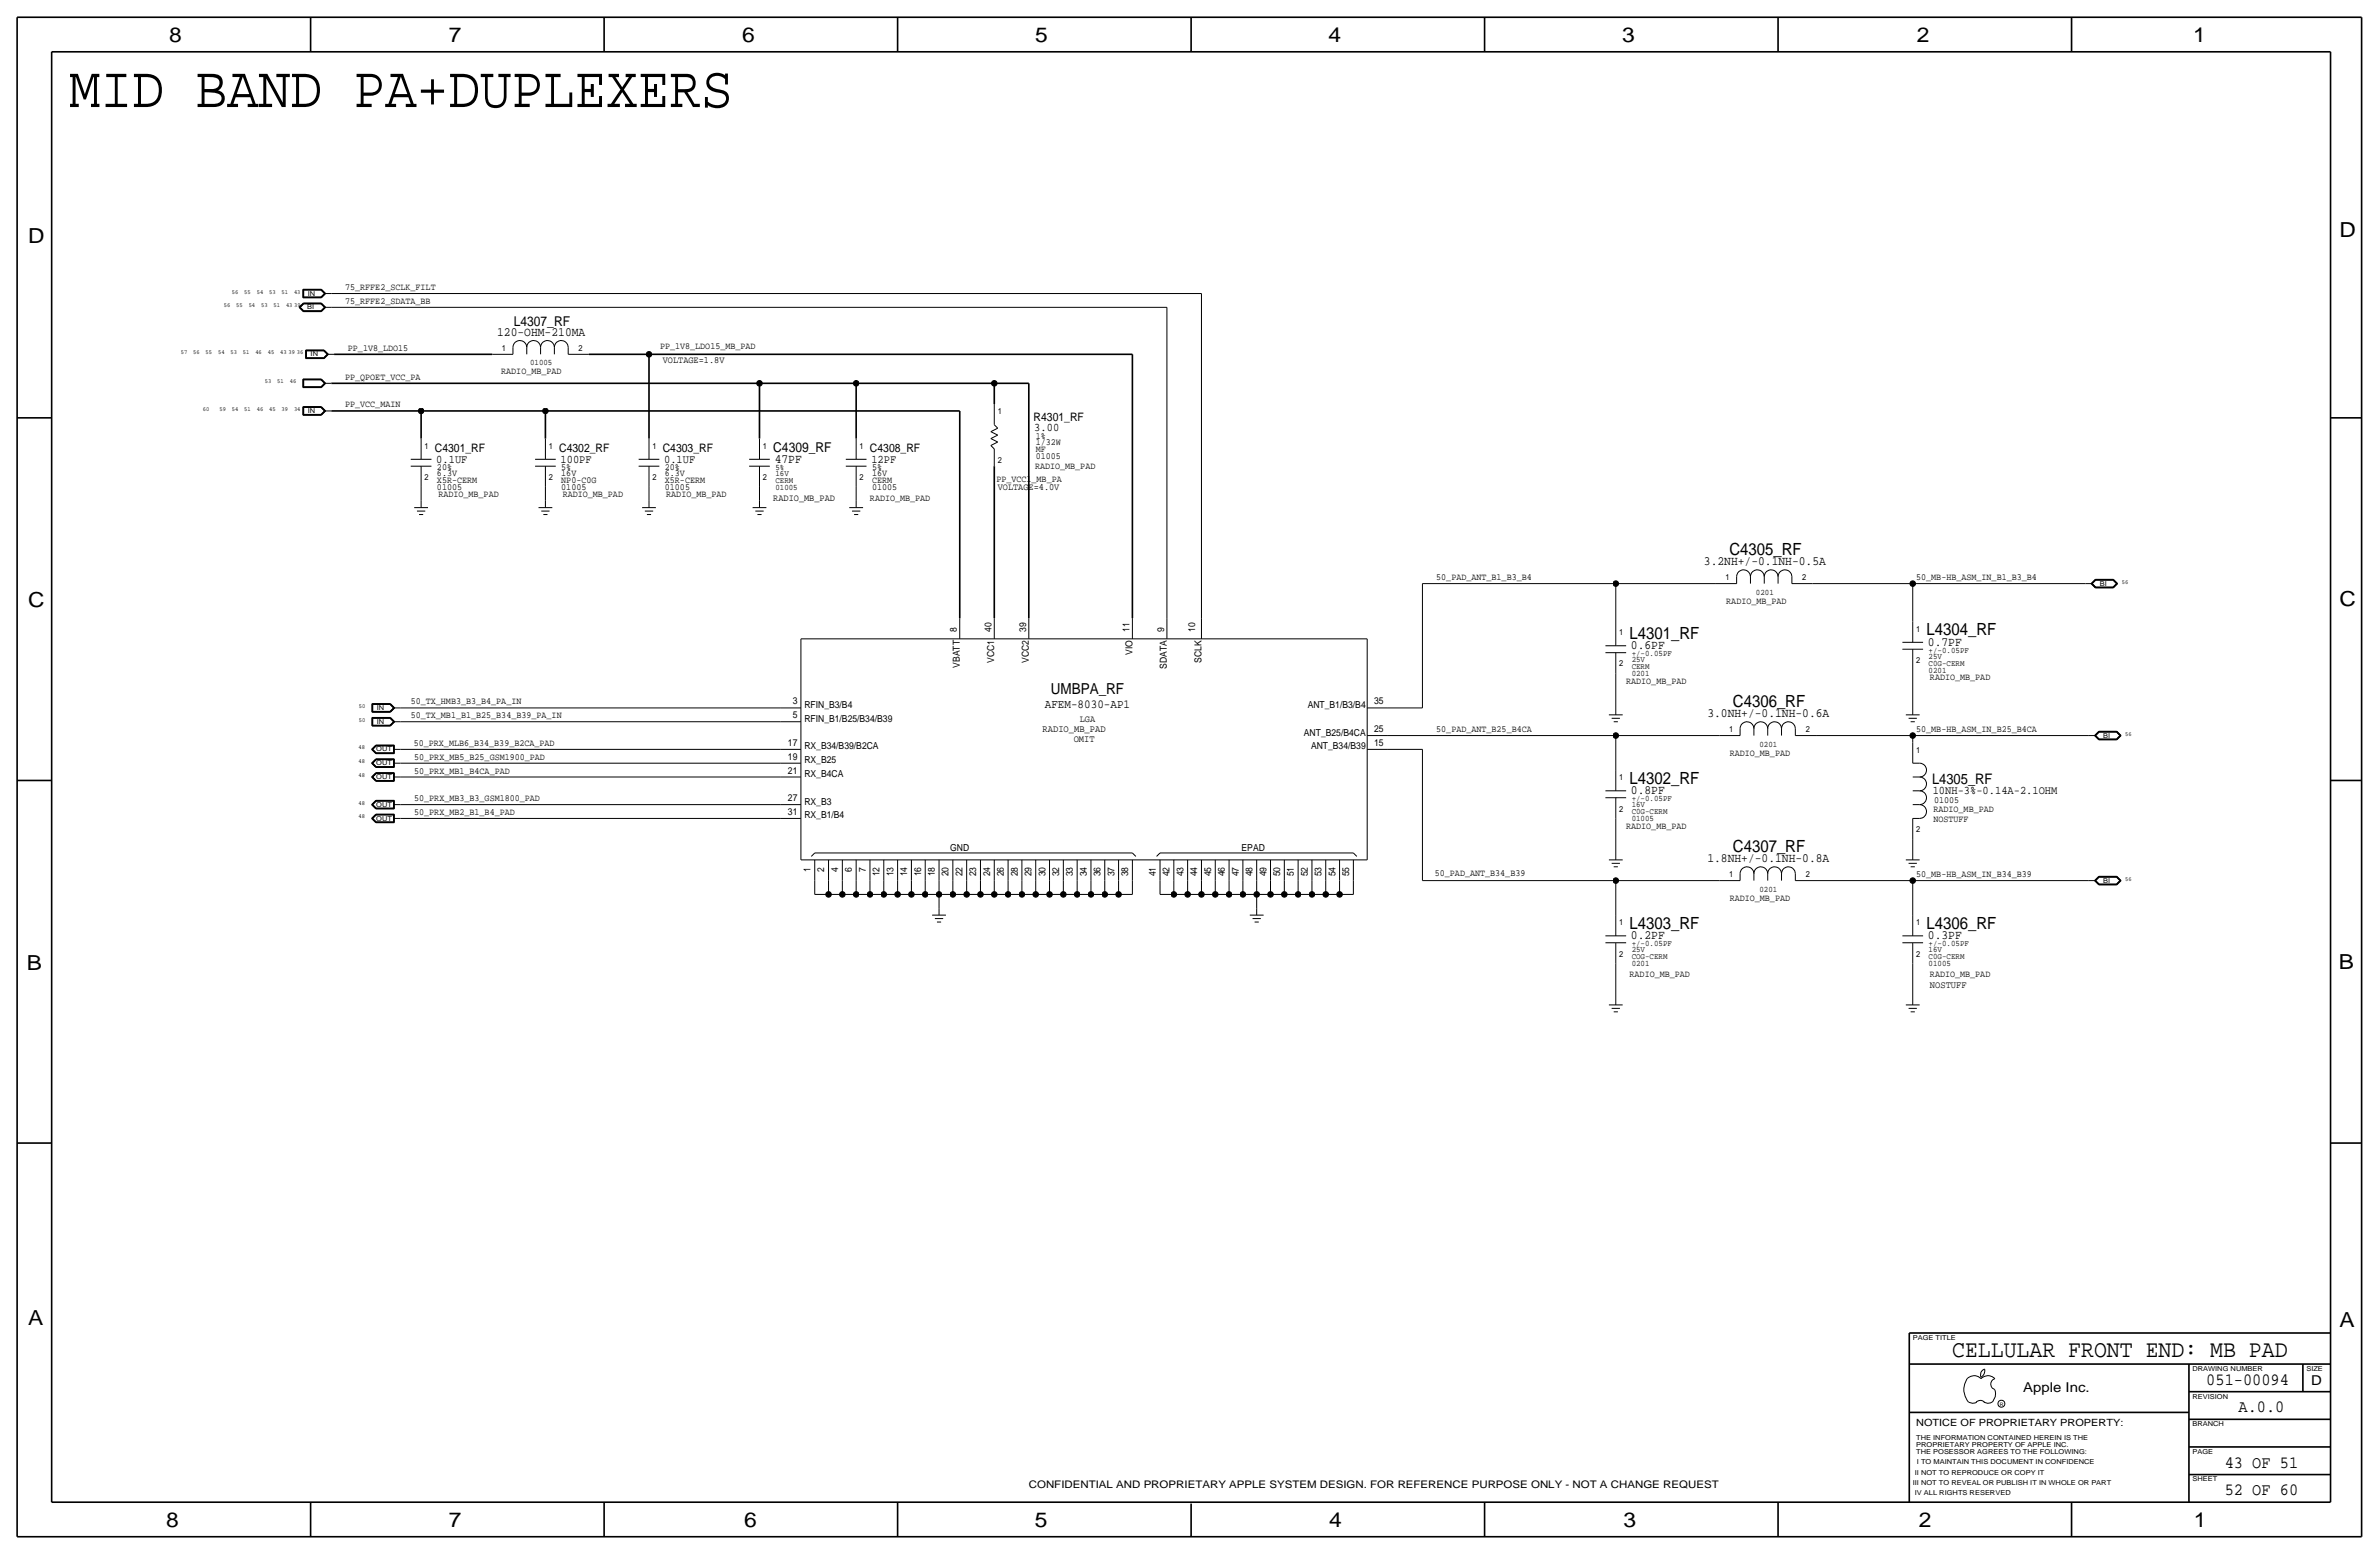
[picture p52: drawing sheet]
<svg xmlns="http://www.w3.org/2000/svg" width="875mm" height="572mm" viewBox="0 0 875 572" stroke-linecap="round" stroke-linejoin="round" font-family="sans-serif">
<defs><g id="words">
<text font-size="21.7" x="25.3" y="39.4">MID BAND PA+DUPLEXERS</text>
<text font-size="8.9" x="718" y="499.1">CELLULAR FRONT END: MB PAD</text>
<g font-size="7.6">
<text x="62.2" y="15.5">8</text>
<text x="165.1" y="15.5">7</text>
<text x="273" y="15.5">6</text>
<text x="380.7" y="15.5">5</text>
<text x="488.6" y="15.5">4</text>
<text x="596.6" y="15.5">3</text>
<text x="705.1" y="15.5">2</text>
<text x="806.7" y="15.5">1</text>
<text x="10.4" y="89.4">D</text>
<text x="860.5" y="87.1">D</text>
<text x="10.4" y="223.3">C</text>
<text x="860.5" y="222.8">C</text>
<text x="9.8" y="356.6">B</text>
<text x="860.3" y="356.4">B</text>
<text x="10.4" y="487.4">A</text>
<text x="860.5" y="488.2">A</text>
<text x="61.2" y="561.6">8</text>
<text x="165" y="561.6">7</text>
<text x="273.8" y="561.6">6</text>
<text x="380.7" y="561.6">5</text>
<text x="488.9" y="561.6">4</text>
<text x="597.1" y="561.6">3</text>
<text x="705.8" y="561.6">2</text>
<text x="806.9" y="561.6">1</text>
</g>
<g font-size="6.3">
<text x="811.5" y="509.3">051-00094</text>
<text x="823.3" y="519.4">A.0.0</text>
<text x="818.3" y="539.7">43 OF 51</text>
<text x="818.3" y="549.9">52 OF 60</text>
</g>
<g font-size="6.2">
<text x="636.1" y="204.2">C4305_RF</text>
<text x="708.6" y="233.7">L4304_RF</text>
<text x="599.4" y="234.9">L4301_RF</text>
<text x="637.4" y="260.1">C4306_RF</text>
<text x="599.4" y="288.3">L4302_RF</text>
<text x="637.4" y="313.4">C4307_RF</text>
<text x="599.4" y="341.6">L4303_RF</text>
<text x="708.6" y="341.6">L4306_RF</text>
</g>
<text font-size="5.6" x="386.5" y="255.3">UMBPA_RF</text>
<text font-size="5.3" x="710.6" y="288.3">L4305_RF</text>
<g font-size="5">
<text x="189" y="119.9">L4307_RF</text>
<text x="284.4" y="166.4">C4309_RF</text>
<text x="850.1" y="509.3">D</text>
<text x="744.2" y="511.8">Apple Inc.</text>
</g>
<g font-size="4.7">
<text x="182.9" y="123.4">120-OHM-210MA</text>
<text x="284.9" y="170.2">47PF</text>
<text x="626.7" y="207.8">3.2NH+/-0.1NH-0.5A</text>
<text x="599.9" y="238.8">0.6PF</text>
<text x="709.1" y="237.5">0.7PF</text>
<text x="628" y="263.7">3.0NH+/-0.1NH-0.6A</text>
<text x="599.9" y="292.1">0.8PF</text>
<text x="628" y="317">1.8NH+/-0.1NH-0.8A</text>
<text x="599.9" y="345.4">0.2PF</text>
<text x="709.1" y="345.4">0.3PF</text>
</g>
<text font-size="4.5" x="384.3" y="260.4">AFEM-8030-AP1</text>
<g font-size="4.3">
<text x="380.2" y="154.7">R4301_RF</text>
<text x="380.4" y="158.5">3.00</text>
<text x="160" y="166.4">C4301_RF</text>
<text x="205.7" y="166.4">C4302_RF</text>
<text x="243.8" y="166.4">C4303_RF</text>
<text x="320" y="166.4">C4308_RF</text>
<text x="160.5" y="170.2">0.1UF</text>
<text x="206.2" y="170.2">100PF</text>
<text x="244.3" y="170.2">0.1UF</text>
<text x="320.5" y="170.2">12PF</text>
<text x="710.9" y="292.1">10NH-3%-0.14A-2.1OHM</text>
</g>
<text font-size="3.8" x="378.4" y="547.4">CONFIDENTIAL AND PROPRIETARY APPLE SYSTEM DESIGN. FOR REFERENCE PURPOSE ONLY - NOT A CHANGE REQUEST</text>
<text font-size="3.7" x="704.8" y="524.5">NOTICE OF PROPRIETARY PROPERTY:</text>
<g font-size="3.6">
<text x="383.5" y="269.2">RADIO_MB_PAD</text>
<text x="394.9" y="273">OMIT</text>
<text x="709.9" y="363.2">NOSTUFF</text>
</g>
<g font-size="3.5">
<text x="126.9" y="106.7">75_RFFE2_SCLK_FILT</text>
<text x="126.9" y="111.8">75_RFFE2_SDATA_BB</text>
<text x="128" y="129">PP_1V8_LDO15</text>
<text x="242.8" y="128.3">PP_1V8_LDO15_MB_PAD</text>
<text x="184.4" y="137.4">RADIO_MB_PAD</text>
<text x="243.8" y="133.4">VOLTAGE=1.8V</text>
<text x="126.9" y="139.7">PP_QPOET_VCC_PA</text>
<text x="126.9" y="149.9">PP_VCC_MAIN</text>
<text x="380.9" y="161.3">1%</text>
<text x="380.9" y="166.4">MF</text>
<text x="380.9" y="163.8">1/32W</text>
<text x="160.7" y="172.7">20%</text>
<text x="206.5" y="172.7">5%</text>
<text x="244.6" y="172.7">20%</text>
<text x="320.8" y="172.7">5%</text>
<text x="380.7" y="172.5">RADIO_MB_PAD</text>
<text x="380.9" y="168.9">01005</text>
<text x="160.7" y="177.5">X5R-CERM</text>
<text x="160.7" y="175">6.3V</text>
<text x="206.5" y="175">16V</text>
<text x="206.5" y="177.5">NP0-C0G</text>
<text x="244.6" y="175">6.3V</text>
<text x="244.6" y="177.5">X5R-CERM</text>
<text x="320.8" y="175">16V</text>
<text x="320.8" y="177.5">CERM</text>
<text x="366.5" y="177.3">PP_VCC1_MB_PA</text>
<text x="160.7" y="180.1">01005</text>
<text x="161.2" y="182.9">RADIO_MB_PAD</text>
<text x="206.5" y="180.1">01005</text>
<text x="207" y="182.9">RADIO_MB_PAD</text>
<text x="244.6" y="180.1">01005</text>
<text x="245.1" y="182.9">RADIO_MB_PAD</text>
<text x="284.4" y="184.2">RADIO_MB_PAD</text>
<text x="320" y="184.1">RADIO_MB_PAD</text>
<text x="320.8" y="180.1">01005</text>
<text x="367" y="180.3">VOLTAGE=4.0V</text>
<text x="528.3" y="213.4">50_PAD_ANT_B1_B3_B4</text>
<text x="704.8" y="213.4">50_MB-HB_ASM_IN_B1_B3_B4</text>
<text x="634.9" y="222.3">RADIO_MB_PAD</text>
<text x="352" y="232.4" transform="rotate(-90 352 232.4)">8</text>
<text x="364.7" y="232.4" transform="rotate(-90 364.7 232.4)">40</text>
<text x="377.4" y="232.4" transform="rotate(-90 377.4 232.4)">39</text>
<text x="415.5" y="232.4" transform="rotate(-90 415.5 232.4)">11</text>
<text x="428.2" y="232.4" transform="rotate(-90 428.2 232.4)">9</text>
<text x="439.6" y="232.4" transform="rotate(-90 439.6 232.4)">10</text>
<text x="353" y="245.6" transform="rotate(-90 353 245.6)">VBATT</text>
<text x="365.7" y="243.9" transform="rotate(-90 365.7 243.9)">VCC1</text>
<text x="378.4" y="243.9" transform="rotate(-90 378.4 243.9)">VCC2</text>
<text x="416.5" y="240.9" transform="rotate(-90 416.5 240.9)">VIO</text>
<text x="429.2" y="246" transform="rotate(-90 429.2 246)">SDATA</text>
<text x="441.9" y="243.7" transform="rotate(-90 441.9 243.7)">SCLK</text>
<text x="598.1" y="251.5">RADIO_MB_PAD</text>
<text x="709.9" y="250.2">RADIO_MB_PAD</text>
<text x="151.1" y="259.1">50_TX_HMB3_B3_B4_PA_IN</text>
<text x="291.6" y="259.1">3</text>
<text x="295.9" y="260.3">RFIN_B3/B4</text>
<text x="481" y="260.3">ANT_B1/B3/B4</text>
<text x="505.4" y="259.1">35</text>
<text x="151.1" y="264.2">50_TX_MB1_B1_B25_B34_B39_PA_IN</text>
<text x="291.6" y="264.2">5</text>
<text x="295.9" y="265.4">RFIN_B1/B25/B34/B39</text>
<text x="397.2" y="265.4">LGA</text>
<text x="505.4" y="269.2">25</text>
<text x="528.3" y="269.2">50_PAD_ANT_B25_B4CA</text>
<text x="704.8" y="269.2">50_MB-HB_ASM_IN_B25_B4CA</text>
<text x="152.2" y="274.3">50_PRX_MLB6_B34_B39_B2CA_PAD</text>
<text x="289.8" y="274.3">17</text>
<text x="295.9" y="275.6">RX_B34/B39/B2CA</text>
<text x="479.6" y="270.5">ANT_B25/B4CA</text>
<text x="482.2" y="275.6">ANT_B34/B39</text>
<text x="505.4" y="274.3">15</text>
<text x="152.3" y="279.4">50_PRX_MB5_B25_GSM1900_PAD</text>
<text x="289.8" y="279.4">19</text>
<text x="295.9" y="280.7">RX_B25</text>
<text x="636.2" y="278.1">RADIO_MB_PAD</text>
<text x="152.3" y="284.5">50_PRX_MB1_B4CA_PAD</text>
<text x="289.8" y="284.5">21</text>
<text x="295.9" y="285.7">RX_B4CA</text>
<text x="152.3" y="299.7">50_PRX_MB2_B1_B4_PAD</text>
<text x="152.3" y="294.6">50_PRX_MB3_B3_GSM1800_PAD</text>
<text x="289.8" y="294.6">27</text>
<text x="289.8" y="299.7">31</text>
<text x="295.9" y="295.9">RX_B3</text>
<text x="711.2" y="298.5">RADIO_MB_PAD</text>
<text x="711.4" y="295.1">01005</text>
<text x="295.9" y="301">RX_B1/B4</text>
<text x="598.1" y="304.8">RADIO_MB_PAD</text>
<text x="711.2" y="302.3">NOSTUFF</text>
<text x="349.5" y="312.9">GND</text>
<text x="456.7" y="312.9">EPAD</text>
<text x="298.1" y="320.5" transform="rotate(-90 298.1 320.5)">1</text>
<text x="303.2" y="320.5" transform="rotate(-90 303.2 320.5)">2</text>
<text x="308.3" y="320.5" transform="rotate(-90 308.3 320.5)">4</text>
<text x="313.4" y="320.5" transform="rotate(-90 313.4 320.5)">6</text>
<text x="318.4" y="320.5" transform="rotate(-90 318.4 320.5)">7</text>
<text x="323.5" y="322.3" transform="rotate(-90 323.5 322.3)">12</text>
<text x="328.6" y="322.3" transform="rotate(-90 328.6 322.3)">13</text>
<text x="333.7" y="322.3" transform="rotate(-90 333.7 322.3)">14</text>
<text x="338.8" y="322.3" transform="rotate(-90 338.8 322.3)">16</text>
<text x="343.8" y="322.3" transform="rotate(-90 343.8 322.3)">18</text>
<text x="348.9" y="322.3" transform="rotate(-90 348.9 322.3)">20</text>
<text x="354" y="322.3" transform="rotate(-90 354 322.3)">22</text>
<text x="359.1" y="322.3" transform="rotate(-90 359.1 322.3)">23</text>
<text x="364.2" y="322.3" transform="rotate(-90 364.2 322.3)">24</text>
<text x="369.3" y="322.3" transform="rotate(-90 369.3 322.3)">26</text>
<text x="374.3" y="322.3" transform="rotate(-90 374.3 322.3)">28</text>
<text x="379.4" y="322.3" transform="rotate(-90 379.4 322.3)">29</text>
<text x="384.5" y="322.3" transform="rotate(-90 384.5 322.3)">30</text>
<text x="389.6" y="322.3" transform="rotate(-90 389.6 322.3)">32</text>
<text x="394.7" y="322.3" transform="rotate(-90 394.7 322.3)">33</text>
<text x="399.7" y="322.3" transform="rotate(-90 399.7 322.3)">34</text>
<text x="404.8" y="322.3" transform="rotate(-90 404.8 322.3)">36</text>
<text x="409.9" y="322.3" transform="rotate(-90 409.9 322.3)">37</text>
<text x="415" y="322.3" transform="rotate(-90 415 322.3)">38</text>
<text x="425.1" y="322.3" transform="rotate(-90 425.1 322.3)">41</text>
<text x="430.2" y="322.3" transform="rotate(-90 430.2 322.3)">42</text>
<text x="435.3" y="322.3" transform="rotate(-90 435.3 322.3)">43</text>
<text x="440.4" y="322.3" transform="rotate(-90 440.4 322.3)">44</text>
<text x="445.4" y="322.3" transform="rotate(-90 445.4 322.3)">45</text>
<text x="450.5" y="322.3" transform="rotate(-90 450.5 322.3)">46</text>
<text x="455.6" y="322.3" transform="rotate(-90 455.6 322.3)">47</text>
<text x="460.7" y="322.3" transform="rotate(-90 460.7 322.3)">48</text>
<text x="465.8" y="322.3" transform="rotate(-90 465.8 322.3)">49</text>
<text x="470.9" y="322.3" transform="rotate(-90 470.9 322.3)">50</text>
<text x="475.9" y="322.3" transform="rotate(-90 475.9 322.3)">51</text>
<text x="481" y="322.3" transform="rotate(-90 481 322.3)">52</text>
<text x="486.1" y="322.3" transform="rotate(-90 486.1 322.3)">53</text>
<text x="491.2" y="322.3" transform="rotate(-90 491.2 322.3)">54</text>
<text x="496.3" y="322.3" transform="rotate(-90 496.3 322.3)">55</text>
<text x="527.8" y="322.1">50_PAD_ANT_B34_B39</text>
<text x="704.8" y="322.6">50_MB-HB_ASM_IN_B34_B39</text>
<text x="636.2" y="331.5">RADIO_MB_PAD</text>
<text x="599.4" y="359.4">RADIO_MB_PAD</text>
<text x="709.9" y="359.4">RADIO_MB_PAD</text>
</g>
<g font-size="3.1">
<text x="184.6" y="129">1</text>
<text x="212.8" y="129">2</text>
<text x="195" y="134.4">01005</text>
<text x="367" y="152.4">1</text>
<text x="156.2" y="165.1">1</text>
<text x="201.9" y="165.1">1</text>
<text x="240" y="165.1">1</text>
<text x="280.6" y="165.1">1</text>
<text x="316.2" y="165.1">1</text>
<text x="285.2" y="172.7">5%</text>
<text x="367" y="170.2">2</text>
<text x="156.2" y="176.5">2</text>
<text x="201.9" y="176.5">2</text>
<text x="240" y="176.5">2</text>
<text x="280.6" y="176.5">2</text>
<text x="285.2" y="175">16V</text>
<text x="285.2" y="177.5">CERM</text>
<text x="316.2" y="176.5">2</text>
<text x="285.2" y="180.1">01005</text>
<text x="634.7" y="213.4">1</text>
<text x="662.9" y="213.4">2</text>
<text x="645.9" y="218.7">0201</text>
<text x="595.6" y="233.7">1</text>
<text x="704.8" y="232.4">1</text>
<text x="595.6" y="245.1">2</text>
<text x="600.2" y="243.6">25V</text>
<text x="600.2" y="241.3">+/-0.05PF</text>
<text x="704.8" y="243.8">2</text>
<text x="709.4" y="244.9">C0G-CERM</text>
<text x="709.4" y="240">+/-0.05PF</text>
<text x="709.4" y="242.3">25V</text>
<text x="600.2" y="246.1">CERM</text>
<text x="600.2" y="248.7">0201</text>
<text x="709.4" y="247.4">0201</text>
<text x="636" y="269.2">1</text>
<text x="664.2" y="269.2">2</text>
<text x="647.1" y="274.6">0201</text>
<text x="704.8" y="276.9">1</text>
<text x="595.6" y="287">1</text>
<text x="595.6" y="298.4">2</text>
<text x="600.2" y="294.6">+/-0.05PF</text>
<text x="600.2" y="296.9">16V</text>
<text x="600.2" y="299.5">C0G-CERM</text>
<text x="600.2" y="302">01005</text>
<text x="704.8" y="306.1">2</text>
<text x="636" y="322.6">1</text>
<text x="664.2" y="322.6">2</text>
<text x="647.1" y="327.9">0201</text>
<text x="595.6" y="340.4">1</text>
<text x="704.8" y="340.4">1</text>
<text x="600.2" y="348">+/-0.05PF</text>
<text x="709.4" y="348">+/-0.05PF</text>
<text x="595.6" y="351.8">2</text>
<text x="600.2" y="352.8">COG-CERM</text>
<text x="600.2" y="350.3">25V</text>
<text x="704.8" y="351.8">2</text>
<text x="709.4" y="352.8">C0G-CERM</text>
<text x="709.4" y="350.3">16V</text>
<text x="600.2" y="355.3">0201</text>
<text x="709.4" y="355.3">01005</text>
</g>
<g font-size="2.5">
<text x="113" y="113.8">BI</text>
<text x="113.2" y="108.7">IN</text>
<text x="114.2" y="131.1">IN</text>
<text x="113.2" y="151.9">IN</text>
<text x="772.4" y="215.4">BI</text>
<text x="138.6" y="261.1">IN</text>
<text x="138.6" y="266.2">IN</text>
<text x="773.6" y="271.3">BI</text>
<text x="138.4" y="276.4">OUT</text>
<text x="138.4" y="281.4">OUT</text>
<text x="138.4" y="286.5">OUT</text>
<text x="138.4" y="296.7">OUT</text>
<text x="138.4" y="301.8">OUT</text>
<text x="773.6" y="324.6">BI</text>
<text x="703.5" y="492.8">PAGE TITLE</text>
<text x="806.4" y="504.2">DRAWING NUMBER</text>
<text x="848.3" y="504.2">SIZE</text>
<text x="806.4" y="514.4">REVISION</text>
<text x="806.4" y="524.5">BRANCH</text>
<text x="704.8" y="532.1">PROPRIETARY PROPERTY OF APPLE INC.</text>
<text x="704.8" y="529.6">THE INFORMATION CONTAINED HEREIN IS THE</text>
<text x="704.8" y="534.7">THE POSESSOR AGREES TO THE FOLLOWING:</text>
<text x="705.1" y="538.5">I TO MAINTAIN THIS DOCUMENT IN CONFIDENCE</text>
<text x="806.4" y="534.7">PAGE</text>
<text x="704.3" y="542.3">II NOT TO REPRODUCE OR COPY IT</text>
<text x="806.4" y="544.8">SHEET</text>
<text x="703.5" y="546.1">III NOT TO REVEAL OR PUBLISH IT IN WHOLE OR PART</text>
<text x="704.3" y="549.9">IV ALL RIGHTS RESERVED</text>
</g>
<g font-size="2.3">
<text x="85.3" y="108">56</text>
<text x="89.9" y="108">55</text>
<text x="94.4" y="108">54</text>
<text x="99" y="108">53</text>
<text x="103.6" y="108">51</text>
<text x="108.2" y="108">43</text>
<text x="82.3" y="113">56</text>
<text x="86.9" y="113">55</text>
<text x="91.5" y="113">54</text>
<text x="96.1" y="113">53</text>
<text x="100.6" y="113">51</text>
<text x="105.2" y="113">43 39</text>
<text x="66.5" y="130.3">57</text>
<text x="71.1" y="130.3">56</text>
<text x="75.6" y="130.3">55</text>
<text x="80.2" y="130.3">54</text>
<text x="84.8" y="130.3">53</text>
<text x="89.4" y="130.3">51</text>
<text x="93.9" y="130.3">46</text>
<text x="98.5" y="130.3">45</text>
<text x="103.1" y="130.3">43 39 36</text>
<text x="97.4" y="141">53</text>
<text x="102" y="141">51</text>
<text x="106.6" y="141">46</text>
<text x="74.6" y="151.1">60</text>
<text x="80.7" y="151.1">59</text>
<text x="85.3" y="151.1">54</text>
<text x="89.9" y="151.1">51</text>
<text x="94.4" y="151.1">46</text>
<text x="99" y="151.1">45</text>
<text x="103.6" y="151.1">39</text>
<text x="108.1" y="151.1">34</text>
<text x="780.4" y="214.6">56</text>
<text x="132" y="260.4">50</text>
<text x="132" y="265.4">50</text>
<text x="131.8" y="275.6">48</text>
<text x="781.7" y="270.5">56</text>
<text x="131.8" y="280.7">48</text>
<text x="131.8" y="285.8">48</text>
<text x="131.8" y="295.9">48</text>
<text x="131.8" y="301">48</text>
<text x="781.7" y="323.9">56</text>
</g>
<text font-size="1.8" x="735.5" y="516.9">R</text>
</g></defs>
<g fill="none" stroke="#000" stroke-width=".37">
<path d="M110 113l1.6 1.6zM110 113l1.6-1.5zM110.1 113l1.5-1.4zM110.1 113l1.5 1.5zM110.3 113l1.4-1.3zM110.3 113l1.4 1.4zM110.4 113l1.3-1.2zM110.4 113l1.3 1.3zM111.4 106.4v3.1zM111.4 109.5h6.8zM111.4 106.4h6.8zM111.5 106.5v2.9z"/>
<path d="M111.5 109.4h6.7zM111.5 106.5h6.7zM111.6 114.6h6.6zM111.6 111.5h6.6zM111.6 106.6h6.5zM111.6 111.6h6.6zM111.6 106.6v2.7zM111.6 109.3h6.5zM111.6 114.5h6.6zM111.7 111.7h6.4zM111.7 114.4h6.4zM111.7 106.7v2.5z"/>
<path d="M111.7 109.2h6.4zM111.7 114.3h6.4zM111.7 106.7h6.4zM111.7 111.8h6.4zM118.1 109.2l1.2-1.3zM118.1 114.3l1.2-1.3zM118.1 106.7l1.2 1.3zM118.1 111.8l1.2 1.2zM118.1 109.3l1.4-1.3zM118.1 114.4l1.4-1.4zM118.1 106.6l1.4 1.4zM118.1 111.7l1.4 1.3z"/>
<path d="M118.2 106.5l1.4 1.5zM118.2 111.6l1.4 1.4zM118.2 109.4l1.4-1.4zM118.2 114.5l1.4-1.5zM118.2 106.4l1.6 1.6zM118.2 111.5l1.6 1.5zM118.2 109.5l1.6-1.6zM118.2 114.6l1.6-1.6zM119.3 108h2.6zM119.3 113h2.6zM121.9 113h307.3zM121.9 108h320z"/>
<path d="M429.2 113v114.3zM441.9 108v119.3zM111.4 139.4v3.1zM111.4 139.4h6.8zM111.5 139.5v2.9zM111.5 139.5h6.7zM111.6 139.6h6.5zM111.6 139.6v2.7zM111.7 139.7v2.5zM111.7 139.7h6.4zM112.4 128.7h6.8zM112.4 128.7v3.2z"/>
<path d="M112.4 131.9h6.8zM112.5 128.8v3zM112.5 131.8h6.7zM112.5 128.8h6.7zM112.6 128.9v2.8zM112.6 131.7h6.5zM112.6 128.9h6.5zM112.7 129v2.6zM112.7 131.6h6.4zM112.7 129h6.4zM118.1 139.7l1.2 1.3zM118.1 139.6l1.4 1.4z"/>
<path d="M118.2 139.5l1.4 1.5zM118.2 139.4l1.6 1.6zM119.1 129l1.2 1.3zM119.1 131.6l1.2-1.3zM119.1 131.7l1.4-1.4zM119.1 128.9l1.4 1.4zM119.2 128.8l1.4 1.5zM119.2 131.8l1.5-1.5zM119.2 131.9l1.6-1.6zM119.2 128.7l1.6 1.6zM120.3 130.3h2.6zM181.1 130.3h7.6z"/>
<path d="M188.7 127.8v2.5zM188.7 127.8a2.54 2.54 0 0 1 2.5-2.6 2.54 2.54 0 0 1 2.6 2.6 2.54 2.54 0 0 1 2.5-2.6 2.54 2.54 0 0 1 2.5 2.6 2.54 2.54 0 0 1 2.6-2.6 2.54 2.54 0 0 1 2.5 2.6 2.54 2.54 0 0 1 2.6-2.6 2.54 2.54 0 0 1 2.5 2.6M193.8 127.8v2.5zM198.8 127.8v2.5zM203.9 127.8v2.5zM209 130.3h7.6zM209 127.8v2.5zM111.4 149.6v3.1zM111.4 152.7h6.8zM111.4 142.5h6.8zM111.4 149.6h6.8zM111.5 149.7v2.9z"/>
<path d="M111.5 152.6h6.7zM111.5 142.4h6.7zM111.5 149.7h6.7zM111.6 149.8h6.5zM111.6 149.8v2.7zM111.6 152.5h6.5zM111.6 142.3h6.5zM111.7 149.9v2.5zM111.7 152.4h6.4zM111.7 142.2h6.4zM111.7 149.9h6.4zM118.1 152.4l1.2-1.3z"/>
<path d="M118.1 142.2l1.2-1.2zM118.1 149.9l1.2 1.2zM118.1 152.5l1.4-1.4zM118.1 142.3l1.4-1.3zM118.1 149.8l1.4 1.3zM118.2 149.7l1.4 1.4zM118.2 152.6l1.4-1.5zM118.2 142.4l1.4-1.4zM118.2 149.6l1.6 1.5zM118.2 152.7l1.6-1.6zM118.2 142.5l1.6-1.5zM119.3 151.1h2.6z"/>
<path d="M119.3 141h2.6zM364.4 158.8l2.6-1.3zM364.4 158.8l2.6 1.2zM365.7 156.2l1.3 1.3zM365.7 148.6v7.6zM151.1 171.5h7.6zM151.1 168.9h7.6zM154.9 179.1v5.1zM154.9 161.3v7.6zM154.9 171.4v7.7zM196.8 171.5h7.6zM196.8 168.9h7.6z"/>
<path d="M200.6 179.1v5.1zM200.6 161.3v7.6zM200.6 171.4v7.7zM234.9 171.5h7.6zM234.9 168.9h7.6zM238.7 179.1v5.1zM238.7 161.3v7.6zM238.7 171.4v7.7zM275.5 171.5h7.7zM275.5 168.9h7.7zM279.3 179.1v5zM279.3 161.3v7.6z"/>
<path d="M279.3 171.4v7.7zM311.1 171.5h7.6zM311.1 168.9h7.6zM314.9 179.1v5.1zM314.9 161.3v7.6zM314.9 171.4v7.7zM364.4 163.8l2.6-1.2zM364.4 161.3l2.6-1.3zM364.4 163.8l1.3 1.3zM364.4 161.3l2.6 1.3zM365.7 165.1v6.4zM152.3 186.7h5.1z"/>
<path d="M153.4 188h3zM154.1 189.2h1.6zM154.9 184.2v2.5zM198.1 186.7h5zM199.1 188h3zM199.8 189.2h1.6zM200.6 184.2v2.5zM236.2 186.7h5zM237.2 188h3zM237.9 189.2h1.6zM238.7 184.2v2.5zM276.8 186.7h5.1z"/>
<path d="M277.8 188h3.1zM278.6 189.2h1.5zM279.3 184.2v2.5zM312.4 186.7h5zM313.4 188h3zM314.1 189.2h1.6zM314.9 184.2v2.5zM523.2 214.6h71.1zM523.2 214.6v45.8zM594.3 214.6h36.8zM594.3 214.6v15.3zM631.1 214.6h7.7z"/>
<path d="M638.8 212.1v2.5zM638.8 212.1a2.54 2.54 0 0 1 2.5-2.5 2.54 2.54 0 0 1 2.5 2.5 2.54 2.54 0 0 1 2.6-2.5 2.54 2.54 0 0 1 2.5 2.5 2.54 2.54 0 0 1 2.6-2.5 2.54 2.54 0 0 1 2.5 2.5 2.54 2.54 0 0 1 2.5-2.5 2.54 2.54 0 0 1 2.6 2.5M643.8 212.1v2.5zM648.9 212.1v2.5zM654 212.1v2.5zM659.1 214.6h7.6zM659.1 212.1v2.5zM666.7 214.6h36.8zM703.5 214.6h63.5zM703.5 214.6v14zM767 214.6h2.6zM769.1 214.6l1.6 1.6z"/>
<path d="M769.3 214.6l1.4-1.4zM769.3 214.6l1.4 1.5zM769.4 214.6l1.4-1.3zM769.4 214.6l1.4 1.4zM769.6 214.6l1.2-1.2zM769.6 214.6l1.2 1.3zM770.7 216.2h6.6zM770.7 213.1l-1.6 1.5zM770.7 213.1h6.6zM770.7 213.2h6.6zM770.7 216.1h6.6zM770.8 216h6.4z"/>
<path d="M770.8 213.3h6.4zM770.8 213.4h6.4zM770.8 215.9h6.4zM777.2 213.4l1.3 1.2zM777.2 215.9l1.3-1.3zM777.2 216l1.4-1.4zM777.2 213.3l1.4 1.3zM777.3 216.1l1.5-1.5zM777.3 213.2l1.5 1.4zM777.3 213.1l1.6 1.5zM777.3 216.2l1.6-1.6zM294.6 235v81.2z"/>
<path d="M294.6 235h208.3zM353 227.3v7.7zM365.7 227.3v7.7zM378.4 227.3v7.7zM416.5 227.3v7.7zM429.2 227.3v7.7zM441.9 227.3v7.7zM502.9 235v81.2zM590.5 237.5h7.6zM594.3 229.9v7.6zM699.7 236.2h7.6zM699.7 238.8h7.6z"/>
<path d="M703.5 228.6v7.6zM703.5 238.8v7.6zM136.8 258.8v3.1zM136.8 258.8h6.8zM136.9 258.9v2.9zM136.9 258.9h6.7zM137 259h6.5zM137 259v2.7zM137.1 259.1h6.4zM137.1 259.1v2.5zM143.5 259.1l1.2 1.3zM143.5 259l1.4 1.4z"/>
<path d="M143.6 258.9l1.4 1.5zM143.6 258.8l1.6 1.6zM590.5 240h7.6zM594.3 247.7v12.7zM594.3 240v7.7zM703.5 246.4v14zM136.7 275.6l1.5-1.6zM136.7 275.6l1.5 1.6zM136.8 275.6l1.5 1.5zM136.8 263.9v3.1zM136.8 267h6.8zM136.8 261.9h6.8z"/>
<path d="M136.8 275.6l1.5-1.5zM136.8 263.9h6.8zM136.9 264v2.9zM136.9 266.9h6.7zM136.9 261.8h6.7zM136.9 264h6.7zM137 275.6l1.3-1.4zM137 275.6l1.3 1.4zM137 264.1h6.5zM137 264.1v2.7zM137 266.8h6.5zM137 261.7h6.5z"/>
<path d="M137.1 264.2h6.4zM137.1 264.2v2.5zM137.1 266.7h6.4zM137.1 261.6h6.4zM137.1 275.6l1.3-1.3zM137.1 275.6l1.3 1.3zM138.2 277.2h6.8zM138.2 274h6.8zM138.2 279.1h6.8zM138.3 274.1h6.6zM138.3 279.2h6.6zM138.3 277.1h6.6z"/>
<path d="M138.3 274.2h6.5zM138.3 279.3h6.5zM138.3 277h6.5zM138.4 274.3h6.3zM138.4 279.4h6.3zM138.4 276.9h6.3zM143.5 266.7l1.2-1.3zM143.5 261.6l1.2-1.3zM143.5 264.2l1.2 1.2zM143.5 261.7l1.4-1.3zM143.5 264.1l1.4 1.3zM143.6 264l1.4 1.4z"/>
<path d="M143.6 263.9l1.6 1.5zM143.6 267l1.6-1.6zM143.6 261.9l1.6-1.6zM144.7 265.4h2.6zM144.7 260.4h2.6zM144.7 275.6h2.6zM144.7 274.3v2.6zM144.7 279.4v2.5zM144.8 274.2v2.8zM144.8 279.3v2.7zM144.9 265.4l-1.4 1.4zM144.9 274.1v3z"/>
<path d="M144.9 279.2v2.9zM145 274v3.2zM145 279.1v3.1zM145 265.4l-1.4 1.5zM145 260.4l-1.4 1.4zM147.3 275.6h139.7zM147.3 260.4h139.7zM147.3 265.4h139.7zM287 275.6h7.6zM287 260.4h7.6zM287 265.4h7.6zM502.9 270.5h7.6z"/>
<path d="M502.9 275.6h7.6zM502.9 260.4h7.6zM510.5 270.5h83.8zM510.5 275.6h12.7zM510.5 260.4h12.7zM523.2 275.6v48.3zM591.8 262.9h5.1zM592.8 264.2h3zM593.5 265.4h1.6zM594.3 270.5h38.1zM594.3 270.5v12.7zM594.3 260.4v2.5z"/>
<path d="M632.4 270.5h7.6zM640 268v2.5zM640 268a2.54 2.54 0 0 1 2.6-2.6 2.54 2.54 0 0 1 2.5 2.6 2.54 2.54 0 0 1 2.6-2.6 2.54 2.54 0 0 1 2.5 2.6 2.54 2.54 0 0 1 2.5-2.6 2.54 2.54 0 0 1 2.6 2.6 2.54 2.54 0 0 1 2.5-2.6 2.54 2.54 0 0 1 2.6 2.6M645.1 268v2.5zM650.2 268v2.5zM655.3 268v2.5zM660.4 270.5h7.6zM660.4 268v2.5zM668 270.5h35.5zM701 262.9h5.1zM702 264.2h3.1zM702.8 265.4h1.5z"/>
<path d="M703.5 270.5h64.8zM703.5 270.5v2.6zM703.5 260.4v2.5zM703.5 273.1v7.6zM768.3 270.5h2.5zM770.4 270.5l1.6 1.6zM770.4 270.5l1.6-1.6zM770.5 270.5l1.5-1.5zM770.5 270.5l1.5 1.5zM770.7 270.5l1.4 1.4zM770.8 270.5l1.3 1.3zM770.8 270.5l1.3-1.3z"/>
<path d="M772 272.1h6.6zM772 268.9h6.6zM772 269h6.6zM772 272h6.6zM772.1 269.1l-1.4 1.4zM772.1 271.9h6.4zM772.1 269.1h6.4zM772.1 271.8h6.4zM772.1 269.2h6.4zM778.5 271.8l1.2-1.3zM778.5 269.2l1.2 1.3zM778.5 269.1l1.4 1.4z"/>
<path d="M778.6 272l1.4-1.5zM778.6 269l1.4 1.5zM778.6 268.9l1.6 1.6zM778.6 272.1l1.6-1.6zM779.9 270.5l-1.4 1.4zM136.7 280.7l1.5-1.6zM136.7 285.8l1.5-1.6zM136.7 295.9l1.5-1.6zM136.7 280.7l1.5 1.5zM136.7 285.7l1.5 1.6zM136.7 295.9l1.5 1.6zM136.8 280.7l1.5 1.4z"/>
<path d="M136.8 285.8l1.5 1.4zM136.8 295.9l1.5 1.5zM136.8 280.7l1.5-1.5zM137 280.7l1.3-1.4zM137 280.7l1.3 1.3zM137 285.8l1.3 1.3zM137 295.9l1.3 1.4zM137.1 280.7l1.3-1.3zM137.1 285.8l1.3-1.3zM137.1 295.9l1.3-1.3zM137.1 280.7l1.3 1.2zM137.1 285.7l1.3 1.3z"/>
<path d="M137.1 295.9l1.3 1.3zM138.2 282.2h6.8zM138.2 287.3h6.8zM138.2 297.5h6.8zM138.2 284.2h6.8zM138.2 294.3h6.8zM138.2 299.4h6.8zM138.3 284.3h6.6zM138.3 294.4h6.6zM138.3 299.5h6.6zM138.3 284.3l-1.5 1.5zM138.3 294.4l-1.5 1.5z"/>
<path d="M138.3 282.1h6.6zM138.3 287.2h6.6zM138.3 297.4h6.6zM138.3 284.4l-1.3 1.4zM138.3 294.5l-1.3 1.4zM138.3 284.4h6.5zM138.3 294.5h6.5zM138.3 299.6h6.5zM138.3 282h6.5zM138.3 287.1h6.5zM138.3 297.3h6.5zM138.4 284.5h6.3z"/>
<path d="M138.4 294.6h6.3zM138.4 299.7h6.3zM138.4 281.9h6.3zM138.4 287h6.3zM138.4 297.2h6.3zM144.7 280.7h2.6zM144.7 285.8h2.6zM144.7 295.9h2.6zM144.7 284.5v2.5zM144.7 294.6v2.6zM144.7 299.7v2.6zM144.8 284.4v2.7z"/>
<path d="M144.8 294.5v2.8zM144.8 299.6v2.8zM144.9 284.3v2.9zM144.9 294.4v3zM144.9 299.5v3zM145 284.2v3.1zM145 294.3v3.2zM145 299.4v3.2zM147.3 280.7h139.7zM147.3 285.8h139.7zM147.3 295.9h139.7zM287 295.9h7.6z"/>
<path d="M287 280.7h7.6zM287 285.8h7.6zM590.5 293.4h7.6zM590.5 290.8h7.6zM594.3 283.2v7.6zM594.3 293.4v7.6zM703.5 295.9h2.6zM703.5 290.8h2.6zM703.5 285.8h2.6zM703.5 280.7h2.6zM706.1 280.7a2.54 2.54 0 0 1 2.5 2.5 2.54 2.54 0 0 1-2.5 2.6 2.54 2.54 0 0 1 2.5 2.5 2.54 2.54 0 0 1-2.5 2.5 2.54 2.54 0 0 1 2.5 2.6 2.54 2.54 0 0 1-2.5 2.5 2.54 2.54 0 0 1 2.5 2.6 2.54 2.54 0 0 1-2.5 2.5M136.7 301l1.5-1.6z"/>
<path d="M136.7 301l1.5 1.6zM136.8 301l1.5 1.5zM136.8 301l1.5-1.5zM137 301l1.3-1.4zM137 301l1.3 1.4zM137.1 301l1.3-1.3zM137.1 301l1.3 1.3zM138.2 302.6h6.8zM138.3 302.5h6.6zM138.3 302.4h6.5zM138.4 302.3h6.3zM144.7 301h2.6z"/>
<path d="M147.3 301h139.7zM287 301h7.6zM294.6 316.2h208.3zM298.4 315l1.3-1.3zM299.7 316.2v7.7zM299.7 313.7h116.8zM304.7 316.2v7.7zM309.8 316.2v7.7zM314.9 316.2v7.7zM320 316.2v7.7zM325.1 316.2v7.7zM330.1 316.2v7.7z"/>
<path d="M335.2 316.2v7.7zM340.3 316.2v7.7zM345.4 316.2v7.7zM350.5 316.2v7.7zM355.6 316.2v7.7zM360.6 316.2v7.7zM365.7 316.2v7.7zM370.8 316.2v7.7zM375.9 316.2v7.7zM381 316.2v7.7zM386 316.2v7.7zM391.1 316.2v7.7z"/>
<path d="M396.2 316.2v7.7zM401.3 316.2v7.7zM406.4 316.2v7.7zM411.4 316.2v7.7zM416.5 316.2v7.7zM416.5 313.7l1.3 1.3zM425.4 315l1.3-1.3zM426.7 313.7h71.1zM426.7 316.2v7.7zM431.8 316.2v7.7zM436.8 316.2v7.7zM441.9 316.2v7.7z"/>
<path d="M447 316.2v7.7zM452.1 316.2v7.7zM457.2 316.2v7.7zM462.2 316.2v7.7zM467.3 316.2v7.7zM472.4 316.2v7.7zM477.5 316.2v7.7zM482.6 316.2v7.7zM487.6 316.2v7.7zM492.7 316.2v7.7zM497.8 313.7l1.3 1.3zM497.8 316.2v7.7z"/>
<path d="M591.8 316.2h5.1zM592.8 317.5h3zM593.5 318.8h1.6zM594.3 301v12.7zM594.3 313.7v2.5zM701 316.2h5.1zM702 317.5h3.1zM702.8 318.8h1.5zM703.5 301h2.6zM703.5 308.6v5.1zM703.5 313.7v2.5zM703.5 301v7.6z"/>
<path d="M299.7 328.9h5zM299.7 323.9v5zM304.7 328.9h5.1zM304.7 323.9v5zM309.8 328.9h5.1zM309.8 323.9v5zM314.9 328.9h5.1zM314.9 323.9v5zM320 328.9h5.1zM320 323.9v5zM325.1 328.9h5zM325.1 323.9v5z"/>
<path d="M330.1 328.9h5.1zM330.1 323.9v5zM335.2 328.9h5.1zM335.2 323.9v5zM340.3 328.9h5.1zM340.3 323.9v5zM342.8 336.6h5.1zM343.9 337.8h3zM344.6 339.1h1.6zM345.4 328.9h5.1zM345.4 328.9v5.1zM345.4 323.9v5z"/>
<path d="M345.4 334v2.5zM350.5 328.9h5zM350.5 323.9v5zM355.6 328.9h5zM355.6 323.9v5zM360.6 328.9h5.1zM360.6 323.9v5zM365.7 328.9h5.1zM365.7 323.9v5zM370.8 328.9h5.1zM370.8 323.9v5zM375.9 328.9h5.1z"/>
<path d="M375.9 323.9v5zM381 328.9h5zM381 323.9v5zM386 328.9h5.1zM386 323.9v5zM391.1 328.9h5.1zM391.1 323.9v5zM396.2 328.9h5.1zM396.2 323.9v5zM401.3 323.9v5zM401.3 328.9h5.1zM406.4 323.9v5z"/>
<path d="M406.4 328.9h5zM411.4 323.9v5zM411.4 328.9h5.1zM416.5 323.9v5zM426.7 323.9v5zM426.7 328.9h5.1zM431.8 323.9v5zM431.8 328.9h5zM436.8 328.9h5.1zM436.8 323.9v5zM441.9 328.9h5.1zM441.9 323.9v5z"/>
<path d="M447 328.9h5.1zM447 323.9v5zM452.1 323.9v5zM452.1 328.9h5.1zM457.2 328.9h5zM457.2 323.9v5zM459.7 336.6h5.1zM460.7 337.8h3.1zM461.5 339.1h1.5zM462.2 328.9h5.1zM462.2 323.9v5zM462.2 328.9v5.1z"/>
<path d="M462.2 334v2.5zM467.3 328.9h5.1zM467.3 323.9v5zM472.4 328.9h5.1zM472.4 323.9v5zM477.5 323.9v5zM477.5 328.9h5.1zM482.6 328.9h5zM482.6 323.9v5zM487.6 328.9h5.1zM487.6 323.9v5zM492.7 328.9h5.1z"/>
<path d="M492.7 323.9v5zM497.8 323.9v5zM523.2 323.9h71.1zM594.3 323.9h38.1zM594.3 323.9v12.7zM594.3 336.6v7.6zM632.4 323.9h7.6zM640 321.3v2.5zM640 321.3a2.54 2.54 0 0 1 2.6-2.5 2.54 2.54 0 0 1 2.5 2.5 2.54 2.54 0 0 1 2.6-2.5 2.54 2.54 0 0 1 2.5 2.5 2.54 2.54 0 0 1 2.5-2.5 2.54 2.54 0 0 1 2.6 2.5 2.54 2.54 0 0 1 2.5-2.5 2.54 2.54 0 0 1 2.6 2.5M645.1 321.3v2.5zM650.2 321.3v2.5zM655.3 321.3v2.5z"/>
<path d="M660.4 323.9h7.6zM660.4 321.3v2.5zM668 323.9h35.5zM703.5 323.9v12.7zM703.5 323.9h64.8zM703.5 336.6v7.6zM768.3 323.9h2.5zM770.4 323.8l1.6 1.6zM770.4 323.9l1.6-1.6zM770.5 323.9l1.5-1.5zM770.5 323.9l1.5 1.4zM770.7 323.9l1.4 1.3z"/>
<path d="M770.8 323.8l1.3 1.3zM770.8 323.9l1.3-1.3zM772 325.4h6.6zM772 322.3h6.6zM772 322.4h6.6zM772 325.3h6.6zM772.1 322.5l-1.4 1.4zM772.1 325.2h6.4zM772.1 322.5h6.4zM772.1 325.1h6.4zM772.1 322.6h6.4zM778.5 325.1l1.2-1.3z"/>
<path d="M778.5 322.6l1.2 1.3zM778.5 322.5l1.4 1.4zM778.6 325.3l1.4-1.4zM778.6 322.4l1.4 1.5zM778.6 322.3l1.6 1.6zM778.6 325.4l1.6-1.6zM779.9 323.9l-1.4 1.3zM590.5 346.7h7.6zM590.5 344.2h7.6zM594.3 354.3v12.7zM594.3 346.7v7.6zM699.7 344.2h7.6z"/>
<path d="M699.7 346.7h7.6zM703.5 354.3v12.7zM703.5 346.7v7.6zM591.8 369.6h5.1zM592.8 370.8h3zM593.5 372.1h1.6zM594.3 367v2.6zM701 369.6h5.1zM702 370.8h3.1zM702.8 372.1h1.5zM703.5 367v2.6zM724.1 515.6l.5 .2a2.67 2.67 0 0 0 2.5-.2"/>
<path d="M726.8 515.7a2.09 2.09 0 0 1 3.1 0M728.6 506.5a2.69 2.69 0 0 0 1.3-3 2.26 2.26 0 0 0-1.3 3M729.7 515.6l.4 .2a2.67 2.67 0 0 0 2.6-.2M733.7 511.1a4.5 4.5 0 0 1-1 4.6M733.8 511a2.08 2.08 0 0 1-1.6-2 2.08 2.08 0 0 1 1.6-2 3.4 3.4 0 0 0-5.1 0 3.6 3.6 0 0 0-3.9-.8 3.6 3.6 0 0 0-2.3 3.3 7.1 7.1 0 0 0 1.6 6.2"/>
<circle cx="736.1" cy="516.2" r="1.28"/>
</g>
<g fill="none" stroke="#000" stroke-width=".6" stroke-linecap="butt">
<path d="M6.3 6.4v558.7zM6.3 6.4h862.3zM19 19.1v533.4zM19 19.1h838.2zM114.2 6.4v12.7zM222.2 6.4v12.7zM330.1 6.4v12.7zM438.1 6.4v12.7zM546.1 6.4v12.7zM654 6.4v12.7zM762 6.4v12.7zM857.2 19.1v533.4z"/>
<path d="M868.6 6.4v558.7zM122.9 130.3h58.2zM216.6 130.3h22.1zM238.7 130.3v31zM238.7 130.3h177.8zM416.5 130.3v97zM6.3 153.7h12.7zM121.9 151.1h33zM121.9 141h157.4zM154.9 151.1h45.7zM154.9 151.1v10.2zM200.6 151.1h152.4z"/>
<path d="M200.6 151.1v10.2zM279.3 141h35.6zM279.3 141v20.3zM314.9 141v20.3zM314.9 141h50.8zM353 151.1v76.2zM365.7 141v7.6zM365.7 141h12.7zM378.4 141v86.3zM857.2 153.7h11.4zM365.7 171.5v55.8zM6.3 287h12.7z"/>
<path d="M857.2 287h11.4zM6.3 420.4h12.7zM857.2 420.4h11.4zM702.3 490.2v62.3zM702.3 490.2h154.9zM702.3 519.4h102.8zM702.3 501.6h154.9zM805.1 501.6v50.8zM805.1 511.8h52.1zM847 501.6v10.2zM805.1 522h52.1zM805.1 532.1h52.1z"/>
<path d="M19 552.5h838.2zM114.2 552.4v12.7zM222.2 552.5v12.7zM330.1 552.5v12.7zM438.1 553v12.1zM546.1 552.5v12.7zM654 552.5v12.7zM762 552.5v12.7zM805.1 542.3h52.1zM6.3 565.1h862.3z"/>
</g>
<g fill="#000" stroke="#000" stroke-width=".37">
<circle cx="238.7" cy="130.3" r="1.02"/>
<circle cx="154.9" cy="151.1" r="1.02"/>
<circle cx="200.6" cy="151.1" r="1.02"/>
<circle cx="279.3" cy="141" r="1.02"/>
<circle cx="314.9" cy="141" r="1.02"/>
<circle cx="365.7" cy="141" r="1.02"/>
<circle cx="594.3" cy="214.6" r="1.02"/>
<circle cx="703.5" cy="214.6" r="1.02"/>
<circle cx="594.3" cy="270.5" r="1.02"/>
<circle cx="703.5" cy="270.5" r="1.02"/>
<circle cx="304.7" cy="328.9" r="1.02"/>
<circle cx="309.8" cy="328.9" r="1.02"/>
<circle cx="314.9" cy="328.9" r="1.02"/>
<circle cx="320" cy="328.9" r="1.02"/>
<circle cx="325.1" cy="328.9" r="1.02"/>
<circle cx="330.1" cy="328.9" r="1.02"/>
<circle cx="335.2" cy="328.9" r="1.02"/>
<circle cx="340.3" cy="328.9" r="1.02"/>
<circle cx="345.4" cy="328.9" r="1.02"/>
<circle cx="350.5" cy="328.9" r="1.02"/>
<circle cx="355.6" cy="328.9" r="1.02"/>
<circle cx="360.6" cy="328.9" r="1.02"/>
<circle cx="365.7" cy="328.9" r="1.02"/>
<circle cx="370.8" cy="328.9" r="1.02"/>
<circle cx="375.9" cy="328.9" r="1.02"/>
<circle cx="381" cy="328.9" r="1.02"/>
<circle cx="386" cy="328.9" r="1.02"/>
<circle cx="391.1" cy="328.9" r="1.02"/>
<circle cx="396.2" cy="328.9" r="1.02"/>
<circle cx="401.3" cy="328.9" r="1.02"/>
<circle cx="406.4" cy="328.9" r="1.02"/>
<circle cx="411.4" cy="328.9" r="1.02"/>
<circle cx="431.8" cy="328.9" r="1.02"/>
<circle cx="436.8" cy="328.9" r="1.02"/>
<circle cx="441.9" cy="328.9" r="1.02"/>
<circle cx="447" cy="328.9" r="1.02"/>
<circle cx="452.1" cy="328.9" r="1.02"/>
<circle cx="457.2" cy="328.9" r="1.02"/>
<circle cx="462.2" cy="328.9" r="1.02"/>
<circle cx="467.3" cy="328.9" r="1.02"/>
<circle cx="472.4" cy="328.9" r="1.02"/>
<circle cx="477.5" cy="328.9" r="1.02"/>
<circle cx="482.6" cy="328.9" r="1.02"/>
<circle cx="487.6" cy="328.9" r="1.02"/>
<circle cx="492.7" cy="328.9" r="1.02"/>
<circle cx="594.3" cy="323.8" r="1.02"/>
<circle cx="703.5" cy="323.8" r="1.02"/>
</g>
<use href="#words"/>
</svg>
